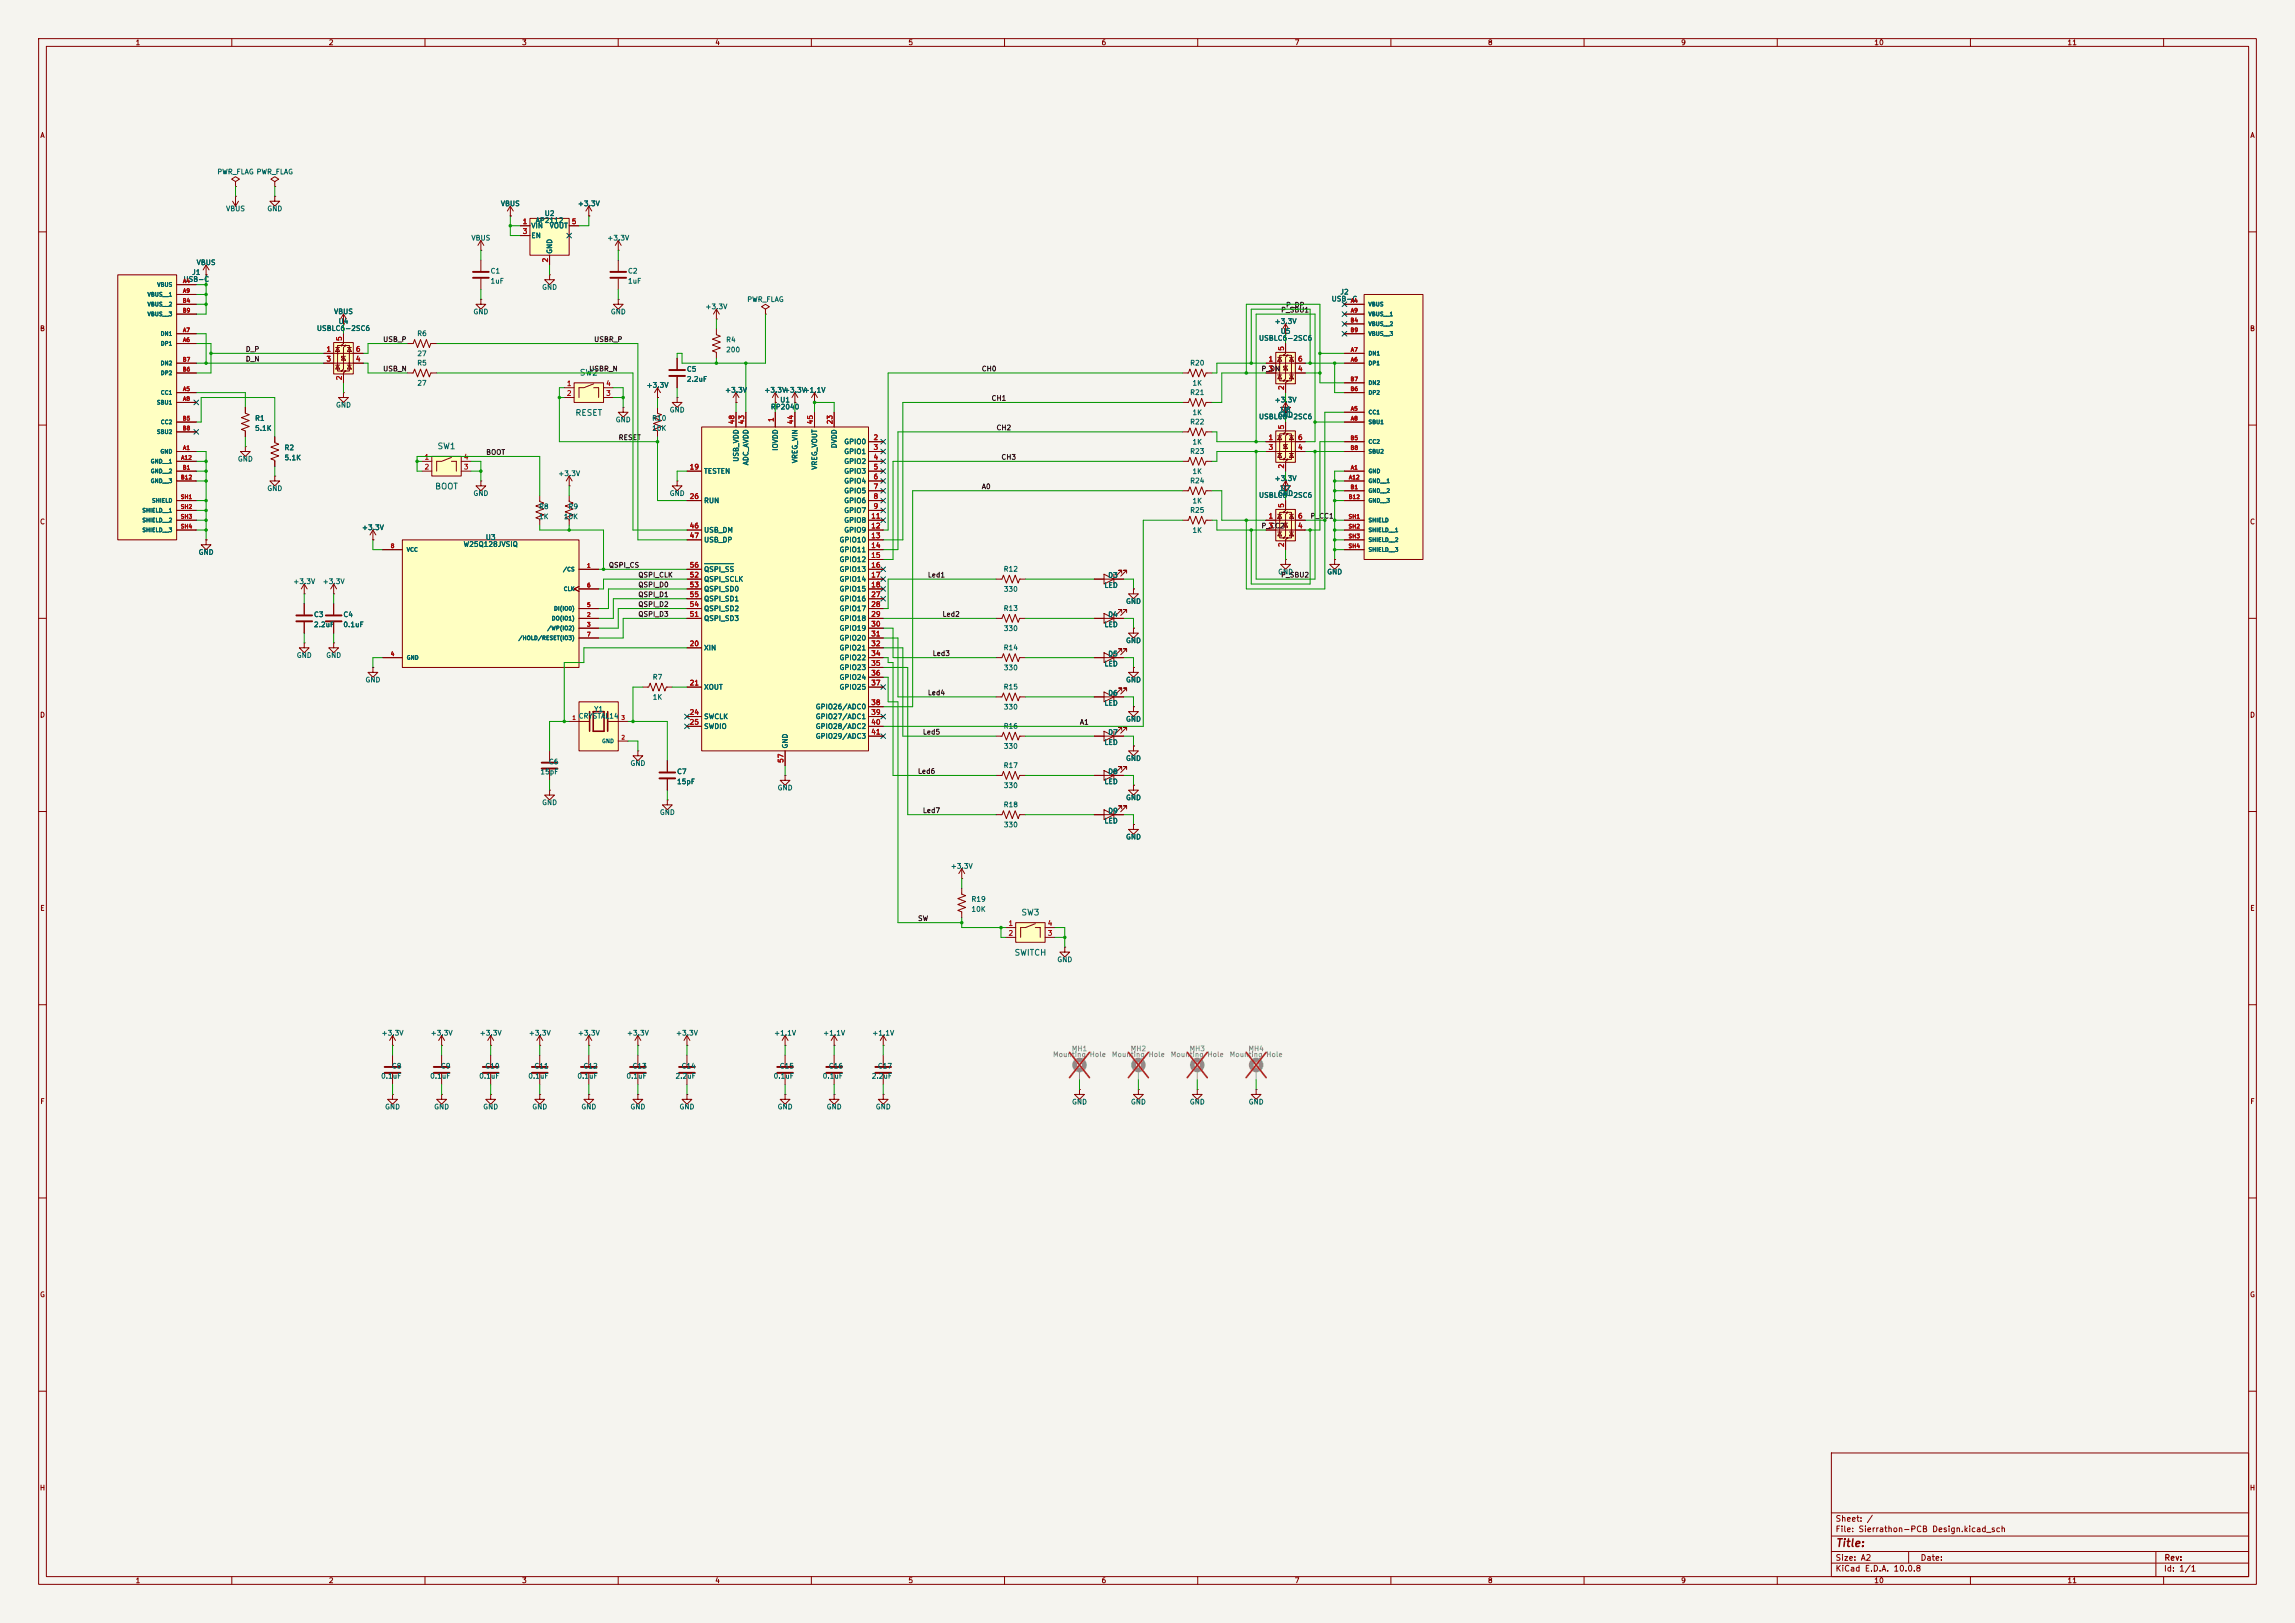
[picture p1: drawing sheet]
<svg xmlns="http://www.w3.org/2000/svg" width="594mm" height="420mm" viewBox="0 0 594 420" stroke-linecap="round" stroke-linejoin="round" font-family="sans-serif">
<defs><g id="words">
<text font-size="2" fill="#840000" x="475" y="400.8">Title:</text>
<g font-size="1.5" fill="#006464">
<text x="149.9" y="97.6">SW2</text>
<text x="148.8" y="108">RESET</text>
<text x="113.1" y="116.6">SW1</text>
<text x="112.5" y="127">BOOT</text>
<text x="264.2" y="237.3">SW3</text>
<text x="262.4" y="247.7">SWITCH</text>
</g>
<g font-size="1.5" fill="#840000">
<text x="475" y="394.1">Sheet: /</text>
<text x="475" y="396.8">File: Sierrathon-PCB Design.kicad_sch</text>
<text x="475" y="407">KiCad E.D.A. 10.0.8</text>
<text x="475" y="404.2">Size: A2</text>
<text x="497" y="404.2">Date:</text>
<text x="560" y="407">Id: 1/1</text>
<text x="560.1" y="404.2">Rev:</text>
</g>
<g font-size="1.3" fill="#840000">
<text x="35" y="12">1</text>
<text x="85" y="12">2</text>
<text x="135" y="12">3</text>
<text x="185" y="12">4</text>
<text x="235" y="12">5</text>
<text x="285" y="12">6</text>
<text x="335" y="12">7</text>
<text x="385" y="12">8</text>
<text x="435" y="12">9</text>
<text x="485" y="12">10</text>
<text x="535" y="12">11</text>
<text x="10.3" y="36">A</text>
<text x="582.3" y="36">A</text>
<text x="10.2" y="86">B</text>
<text x="582.2" y="86">B</text>
<text x="10.2" y="136">C</text>
<text x="582.2" y="136">C</text>
<text x="10.2" y="186">D</text>
<text x="582.2" y="186">D</text>
<text x="10.3" y="236">E</text>
<text x="582.3" y="236">E</text>
<text x="10.3" y="286">F</text>
<text x="582.3" y="286">F</text>
<text x="10.2" y="336">G</text>
<text x="582.2" y="336">G</text>
<text x="10.2" y="386">H</text>
<text x="582.2" y="386">H</text>
<text x="35" y="410">1</text>
<text x="85" y="410">2</text>
<text x="135" y="410">3</text>
<text x="185" y="410">4</text>
<text x="235" y="410">5</text>
<text x="285" y="410">6</text>
<text x="335" y="410">7</text>
<text x="385" y="410">8</text>
<text x="435" y="410">9</text>
<text x="485" y="410">10</text>
<text x="535" y="410">11</text>
</g>
<g font-size="1.3" fill="#006464">
<text x="56.1" y="45.4">PWR_FLAG PWR_FLAG</text>
<text x="129.5" y="53.6">VBUS</text>
<text x="149.4" y="53.6">+3.3V</text>
<text x="58.4" y="55">VBUS</text>
<text x="69.1" y="55">GND</text>
<text x="137.4" y="59.4">VIN</text>
<text x="138.5" y="58">AP2112</text>
<text x="140.8" y="56.2">U2</text>
<text x="142.1" y="59.4">VOUT</text>
<text x="121.9" y="62.5">VBUS</text>
<text x="137.4" y="61.9">EN</text>
<text x="143.2" y="65.8" transform="rotate(-90 143.2 65.8)">GND</text>
<text x="157.1" y="62.5">+3.3V</text>
<text x="49.6" y="71.4">J1</text>
<text x="50.8" y="68.9">VBUS</text>
<text x="126.8" y="71.1">C1</text>
<text x="162.4" y="71.1">C2</text>
<text x="47.3" y="73.2">USB-C</text>
<text x="126.8" y="73.7">1uF</text>
<text x="140.2" y="75.3">GND</text>
<text x="162.4" y="73.7">1uF</text>
<text x="346.8" y="76.5">J2</text>
<text x="86.3" y="81.6">VBUS</text>
<text x="122.4" y="81.6">GND</text>
<text x="158" y="81.6">GND</text>
<text x="182.5" y="80.3">+3.3V</text>
<text x="193.3" y="78.4">PWR_FLAG</text>
<text x="344.5" y="78.3">USB-C</text>
<text x="81.9" y="85.9">USBLC6-2SC6</text>
<text x="87.5" y="84.1">U4</text>
<text x="107.9" y="87.3">R6</text>
<text x="187.8" y="88.9">R4</text>
<text x="325.7" y="88.5">USBLC6-2SC6</text>
<text x="329.8" y="84.1">+3.3V</text>
<text x="331.3" y="86.7">U5</text>
<text x="107.9" y="94.9">R5</text>
<text x="107.9" y="92.5">27</text>
<text x="187.8" y="91.5">200</text>
<text x="307.9" y="94.9">R20</text>
<text x="107.9" y="100.1">27</text>
<text x="167.2" y="100.6">+3.3V</text>
<text x="177.6" y="96.5">C5</text>
<text x="177.6" y="99.1">2.2uF</text>
<text x="187.5" y="101.9">+3.3V</text>
<text x="197.7" y="101.9">+3.3V</text>
<text x="202.8" y="101.9">+3.3V</text>
<text x="207.9" y="101.9">+1.1V</text>
<text x="308.5" y="100.1">1K</text>
<text x="86.8" y="105.8">GND</text>
<text x="173.2" y="107">GND</text>
<text x="199.4" y="106.2">RP2040</text>
<text x="201.8" y="104.4">U1</text>
<text x="307.9" y="102.5">R21</text>
<text x="308.5" y="107.7">1K</text>
<text x="329.8" y="104.4">+3.3V</text>
<text x="331.3" y="107">U6</text>
<text x="65.9" y="109.2">R1</text>
<text x="65.9" y="111.8">5.1K</text>
<text x="159.2" y="109.6">GND</text>
<text x="168.7" y="109.2">R10</text>
<text x="168.7" y="111.8">10K</text>
<text x="307.9" y="110.1">R22</text>
<text x="325.7" y="108.8">USBLC6-2SC6</text>
<text x="330.7" y="108.3">GND</text>
<text x="61.4" y="119.7">GND</text>
<text x="73.5" y="116.8">R2</text>
<text x="73.5" y="119.4">5.1K</text>
<text x="191.5" y="119.6" transform="rotate(-90 191.5 119.6)">USB_VDD</text>
<text x="201.6" y="116.8" transform="rotate(-90 201.6 116.8)">IOVDD</text>
<text x="206.7" y="120" transform="rotate(-90 206.7 120)">VREG_VIN</text>
<text x="216.9" y="116.1" transform="rotate(-90 216.9 116.1)">DVDD</text>
<text x="218.4" y="115.3">GPIO0</text>
<text x="218.4" y="117.8">GPIO1</text>
<text x="307.9" y="117.7">R23</text>
<text x="308.5" y="115.3">1K</text>
<text x="144.4" y="123.5">+3.3V</text>
<text x="182.1" y="122.9">TESTEN</text>
<text x="194" y="120.5" transform="rotate(-90 194 120.5)">ADC_AVDD</text>
<text x="211.8" y="121.7" transform="rotate(-90 211.8 121.7)">VREG_VOUT</text>
<text x="218.4" y="120.3">GPIO2</text>
<text x="218.4" y="122.9">GPIO3</text>
<text x="218.4" y="125.4">GPIO4</text>
<text x="307.9" y="125.4">R24</text>
<text x="308.5" y="122.9">1K</text>
<text x="329.8" y="124.8">+3.3V</text>
<text x="69.1" y="127.4">GND</text>
<text x="122.4" y="128.6">GND</text>
<text x="173.2" y="128.6">GND</text>
<text x="182.1" y="130.5">RUN</text>
<text x="218.4" y="128">GPIO5</text>
<text x="218.4" y="130.5">GPIO6</text>
<text x="308.5" y="130.6">1K</text>
<text x="325.7" y="129.1">USBLC6-2SC6</text>
<text x="330.7" y="128.6">GND</text>
<text x="331.3" y="127.3">U7</text>
<text x="93.6" y="137.5">+3.3V</text>
<text x="139.4" y="132">R8</text>
<text x="139.4" y="134.6">1K</text>
<text x="145.8" y="134.6">10K</text>
<text x="147" y="132">R9</text>
<text x="218.4" y="133">GPIO7</text>
<text x="218.4" y="135.6">GPIO8</text>
<text x="307.9" y="133">R25</text>
<text x="51.3" y="143.9">GND</text>
<text x="119.9" y="141.8">W25Q128JVSIQ</text>
<text x="125.6" y="140">U3</text>
<text x="182.1" y="138.1">USB_DM</text>
<text x="182.1" y="140.7">USB_DP</text>
<text x="217.2" y="140.7">GPIO10</text>
<text x="217.2" y="143.2">GPIO11</text>
<text x="218.4" y="138.1">GPIO9</text>
<text x="308.5" y="138.2">1K</text>
<text x="182.1" y="148.3">QSPI_SS</text>
<text x="217.2" y="145.7">GPIO12</text>
<text x="217.2" y="148.3">GPIO13</text>
<text x="259.6" y="148.2">R12</text>
<text x="286.7" y="149.8">D3</text>
<text x="330.7" y="148.9">GND</text>
<text x="343.4" y="148.9">GND</text>
<text x="75.8" y="151.4">+3.3V</text>
<text x="83.4" y="151.4">+3.3V</text>
<text x="182.1" y="150.8">QSPI_SCLK</text>
<text x="182.1" y="153.4">QSPI_SD0</text>
<text x="182.1" y="155.9">QSPI_SD1</text>
<text x="217.2" y="150.8">GPIO14</text>
<text x="217.2" y="153.4">GPIO15</text>
<text x="217.2" y="155.9">GPIO16</text>
<text x="259.7" y="153.4">330</text>
<text x="285.7" y="152.4">LED</text>
<text x="81.1" y="160">C3</text>
<text x="88.7" y="160">C4</text>
<text x="182.1" y="161">QSPI_SD3</text>
<text x="182.1" y="158.4">QSPI_SD2</text>
<text x="217.2" y="158.4">GPIO17</text>
<text x="217.2" y="161">GPIO18</text>
<text x="259.6" y="158.4">R13</text>
<text x="286.7" y="160">D4</text>
<text x="291.3" y="156.6">GND</text>
<text x="81.1" y="162.6">2.2uF</text>
<text x="88.7" y="162.6">0.1uF</text>
<text x="217.2" y="163.5">GPIO19</text>
<text x="217.2" y="166.1">GPIO20</text>
<text x="259.7" y="163.6">330</text>
<text x="285.7" y="162.6">LED</text>
<text x="291.3" y="166.7">GND</text>
<text x="76.7" y="170.5">GND</text>
<text x="84.3" y="170.5">GND</text>
<text x="182.1" y="168.6">XIN</text>
<text x="217.2" y="168.6">GPIO21</text>
<text x="217.2" y="171.1">GPIO22</text>
<text x="217.2" y="173.7">GPIO23</text>
<text x="259.6" y="168.5">R14</text>
<text x="259.7" y="173.7">330</text>
<text x="285.7" y="172.7">LED</text>
<text x="286.7" y="170.1">D5</text>
<text x="94.5" y="176.9">GND</text>
<text x="168.8" y="176.2">R7</text>
<text x="182.1" y="178.8">XOUT</text>
<text x="217.2" y="176.2">GPIO24</text>
<text x="217.2" y="178.8">GPIO25</text>
<text x="259.6" y="178.7">R15</text>
<text x="291.3" y="176.9">GND</text>
<text x="153.7" y="184.5">Y1</text>
<text x="168.8" y="181.4">1K</text>
<text x="211" y="183.8">GPIO26/ADC0</text>
<text x="259.7" y="183.9">330</text>
<text x="285.7" y="182.9">LED</text>
<text x="286.7" y="180.3">D6</text>
<text x="149.6" y="186.3">CRYSTAL14</text>
<text x="182.1" y="186.4">SWCLK</text>
<text x="182.1" y="188.9">SWDIO</text>
<text x="211" y="186.4">GPIO27/ADC1</text>
<text x="211" y="188.9">GPIO28/ADC2</text>
<text x="211" y="191.5">GPIO29/ADC3</text>
<text x="259.6" y="188.9">R16</text>
<text x="286.7" y="190.5">D7</text>
<text x="291.3" y="187">GND</text>
<text x="204.2" y="193.8" transform="rotate(-90 204.2 193.8)">GND</text>
<text x="259.7" y="194.1">330</text>
<text x="285.7" y="193.1">LED</text>
<text x="291.3" y="197.2">GND</text>
<text x="139.7" y="200.7">15pF</text>
<text x="141.9" y="198.1">C6</text>
<text x="163" y="198.5">GND</text>
<text x="175.1" y="200.6">C7</text>
<text x="175.1" y="203.2">15pF</text>
<text x="259.6" y="199">R17</text>
<text x="285.7" y="203.2">LED</text>
<text x="286.7" y="200.6">D8</text>
<text x="140.2" y="208.6">GND</text>
<text x="201.1" y="204.8">GND</text>
<text x="259.6" y="209.2">R18</text>
<text x="259.7" y="204.2">330</text>
<text x="291.3" y="207.4">GND</text>
<text x="170.7" y="211.2">GND</text>
<text x="259.7" y="214.4">330</text>
<text x="285.7" y="213.4">LED</text>
<text x="286.7" y="210.8">D9</text>
<text x="291.3" y="217.5">GND</text>
<text x="246" y="225.1">+3.3V</text>
<text x="251.3" y="233.6">R19</text>
<text x="251.3" y="236.2">10K</text>
<text x="273.5" y="249.3">GND</text>
<text x="98.6" y="268.3">+3.3V</text>
<text x="111.3" y="268.3">+3.3V</text>
<text x="124" y="268.3">+3.3V</text>
<text x="136.7" y="268.3">+3.3V</text>
<text x="149.4" y="268.3">+3.3V</text>
<text x="162.1" y="268.3">+3.3V</text>
<text x="174.8" y="268.3">+3.3V</text>
<text x="200.2" y="268.3">+1.1V</text>
<text x="212.9" y="268.3">+1.1V</text>
<text x="225.6" y="268.3">+1.1V</text>
<text x="98.5" y="279.4">0.1uF</text>
<text x="101.3" y="276.8">C8</text>
<text x="111.2" y="279.4">0.1uF</text>
<text x="114" y="276.8">C9</text>
<text x="123.9" y="279.4">0.1uF</text>
<text x="125.5" y="276.8">C10</text>
<text x="136.6" y="279.4">0.1uF</text>
<text x="138.2" y="276.8">C11</text>
<text x="149.3" y="279.4">0.1uF</text>
<text x="150.9" y="276.8">C12</text>
<text x="162" y="279.4">0.1uF</text>
<text x="163.6" y="276.8">C13</text>
<text x="174.7" y="279.4">2.2uF</text>
<text x="176.3" y="276.8">C14</text>
<text x="200.1" y="279.4">0.1uF</text>
<text x="201.7" y="276.8">C15</text>
<text x="212.8" y="279.4">0.1uF</text>
<text x="214.4" y="276.8">C16</text>
<text x="225.5" y="279.4">2.2uF</text>
<text x="227.1" y="276.8">C17</text>
<text x="99.5" y="287.4">GND</text>
<text x="112.2" y="287.4">GND</text>
<text x="124.9" y="287.4">GND</text>
<text x="137.6" y="287.4">GND</text>
<text x="150.3" y="287.4">GND</text>
<text x="163" y="287.4">GND</text>
<text x="175.7" y="287.4">GND</text>
<text x="201.1" y="287.4">GND</text>
<text x="213.8" y="287.4">GND</text>
<text x="226.5" y="287.4">GND</text>
<text x="277.3" y="286.1">GND</text>
<text x="292.6" y="286.1">GND</text>
<text x="307.8" y="286.1">GND</text>
<text x="323.1" y="286.1">GND</text>
</g>
<g font-size="1.3" fill="#a90000">
<text x="135.2" y="58.3">1</text>
<text x="147.9" y="58.3">5</text>
<text x="135.2" y="60.8">3</text>
<text x="142.1" y="68" transform="rotate(-90 142.1 68)">2</text>
<text x="88.8" y="88.4" transform="rotate(-90 88.8 88.4)">5</text>
<text x="84.4" y="91.3">1</text>
<text x="84.4" y="93.8">3</text>
<text x="92" y="93.8">4</text>
<text x="92" y="91.3">6</text>
<text x="328.2" y="93.8">1</text>
<text x="332.6" y="90.9" transform="rotate(-90 332.6 90.9)">5</text>
<text x="335.8" y="93.8">6</text>
<text x="88.8" y="98.5" transform="rotate(-90 88.8 98.5)">2</text>
<text x="146.6" y="100.2">1</text>
<text x="156.7" y="100.2">4</text>
<text x="328.2" y="96.4">3</text>
<text x="332.6" y="101.1" transform="rotate(-90 332.6 101.1)">2</text>
<text x="335.8" y="96.4">4</text>
<text x="146.6" y="102.7">2</text>
<text x="156.7" y="102.7">3</text>
<text x="190.4" y="109.9" transform="rotate(-90 190.4 109.9)">48</text>
<text x="192.9" y="109.9" transform="rotate(-90 192.9 109.9)">43</text>
<text x="200.5" y="109.3" transform="rotate(-90 200.5 109.3)">1</text>
<text x="205.6" y="109.9" transform="rotate(-90 205.6 109.9)">44</text>
<text x="210.7" y="109.9" transform="rotate(-90 210.7 109.9)">45</text>
<text x="215.8" y="109.9" transform="rotate(-90 215.8 109.9)">23</text>
<text x="332.6" y="111.2" transform="rotate(-90 332.6 111.2)">5</text>
<text x="109.8" y="119.2">1</text>
<text x="119.9" y="119.2">4</text>
<text x="226" y="114.2">2</text>
<text x="226" y="116.7">3</text>
<text x="226" y="119.2">4</text>
<text x="328.2" y="114.2">1</text>
<text x="328.2" y="116.7">3</text>
<text x="335.8" y="116.7">4</text>
<text x="335.8" y="114.2">6</text>
<text x="109.8" y="121.8">2</text>
<text x="119.9" y="121.8">3</text>
<text x="178.4" y="121.8">19</text>
<text x="226" y="121.8">5</text>
<text x="226" y="124.3">6</text>
<text x="332.6" y="121.4" transform="rotate(-90 332.6 121.4)">2</text>
<text x="178.4" y="129.4">26</text>
<text x="226" y="126.9">7</text>
<text x="226" y="129.4">8</text>
<text x="226" y="131.9">9</text>
<text x="332.6" y="131.5" transform="rotate(-90 332.6 131.5)">5</text>
<text x="178.4" y="137">46</text>
<text x="225.4" y="134.5">11</text>
<text x="225.4" y="137">12</text>
<text x="328.2" y="134.5">1</text>
<text x="328.2" y="137">3</text>
<text x="335.8" y="137">4</text>
<text x="335.8" y="134.5">6</text>
<text x="178.4" y="139.6">47</text>
<text x="225.4" y="139.6">13</text>
<text x="225.4" y="142.1">14</text>
<text x="332.6" y="141.7" transform="rotate(-90 332.6 141.7)">2</text>
<text x="178.4" y="149.7">52</text>
<text x="178.4" y="147.2">56</text>
<text x="225.4" y="144.6">15</text>
<text x="225.4" y="147.2">16</text>
<text x="225.4" y="149.7">17</text>
<text x="178.4" y="152.3">53</text>
<text x="178.4" y="154.8">55</text>
<text x="225.4" y="152.3">18</text>
<text x="225.4" y="154.8">27</text>
<text x="178.4" y="159.9">51</text>
<text x="178.4" y="157.3">54</text>
<text x="225.4" y="157.3">28</text>
<text x="225.4" y="159.9">29</text>
<text x="178.4" y="167.5">20</text>
<text x="225.4" y="162.4">30</text>
<text x="225.4" y="165">31</text>
<text x="225.4" y="167.5">32</text>
<text x="225.4" y="170">34</text>
<text x="225.4" y="172.6">35</text>
<text x="178.4" y="177.7">21</text>
<text x="225.4" y="175.1">36</text>
<text x="225.4" y="177.7">37</text>
<text x="178.4" y="185.3">24</text>
<text x="225.4" y="182.7">38</text>
<text x="225.4" y="185.3">39</text>
<text x="178.4" y="187.8">25</text>
<text x="225.4" y="187.8">40</text>
<text x="225.4" y="190.4">41</text>
<text x="203.1" y="197.6" transform="rotate(-90 203.1 197.6)">57</text>
<text x="260.9" y="239.9">1</text>
<text x="271" y="239.9">4</text>
<text x="260.9" y="242.4">2</text>
<text x="271" y="242.4">3</text>
</g>
<g font-size="1.3" fill="#0f0f0f">
<text x="331.4" y="81.2">P_SBU1</text>
<text x="332.7" y="79.9">P_DP</text>
<text x="99" y="88.8">USB_P</text>
<text x="153.6" y="88.8">USBR_P</text>
<text x="63.5" y="91.3">D_P</text>
<text x="63.5" y="93.9">D_N</text>
<text x="99" y="96.4">USB_N</text>
<text x="152.4" y="96.4">USBR_N</text>
<text x="254" y="96.4">CH0</text>
<text x="326.4" y="96.4">P_DN</text>
<text x="256.5" y="104">CH1</text>
<text x="257.8" y="111.6">CH2</text>
<text x="125.7" y="118">BOOT</text>
<text x="160" y="114.2">RESET</text>
<text x="259.1" y="119.3">CH3</text>
<text x="254" y="126.9">A0</text>
<text x="326.4" y="137">P_CC2</text>
<text x="339.1" y="134.5">P_CC1</text>
<text x="157.5" y="147.2">QSPI_CS</text>
<text x="165.1" y="149.7">QSPI_CLK</text>
<text x="240" y="149.7">Led1</text>
<text x="331.4" y="149.7">P_SBU2</text>
<text x="165.1" y="154.8">QSPI_D1</text>
<text x="165.1" y="152.3">QSPI_D0</text>
<text x="165.1" y="157.4">QSPI_D2</text>
<text x="165.1" y="159.9">QSPI_D3</text>
<text x="243.8" y="159.9">Led2</text>
<text x="241.3" y="170.1">Led3</text>
<text x="240" y="180.2">Led4</text>
<text x="238.7" y="190.4">Led5</text>
<text x="279.4" y="187.8">A1</text>
<text x="237.5" y="200.5">Led6</text>
<text x="238.7" y="210.7">Led7</text>
<text x="237.5" y="238.6">SW</text>
</g>
<g font-size="1.3" fill="#939391">
<text x="272.4" y="273.8">Mounting Hole</text>
<text x="277.3" y="272.3">MH1</text>
<text x="287.6" y="273.8">Mounting Hole</text>
<text x="292.5" y="272.3">MH2</text>
<text x="302.9" y="273.8">Mounting Hole</text>
<text x="307.8" y="272.3">MH3</text>
<text x="318.1" y="273.8">Mounting Hole</text>
<text x="323" y="272.3">MH4</text>
</g>
<g font-size="1" fill="#006464">
<text x="38.1" y="77">VBUS__1</text>
<text x="40.6" y="74.4">VBUS</text>
<text x="38.1" y="79.5">VBUS__2</text>
<text x="38.1" y="82">VBUS__3</text>
<text x="354.1" y="79.5">VBUS</text>
<text x="354.1" y="82">VBUS__1</text>
<text x="41.5" y="87.1">DN1</text>
<text x="41.5" y="89.7">DP1</text>
<text x="354.1" y="84.6">VBUS__2</text>
<text x="354.1" y="87.1">VBUS__3</text>
<text x="41.5" y="94.7">DN2</text>
<text x="354.1" y="94.7">DP1</text>
<text x="354.1" y="92.2">DN1</text>
<text x="41.5" y="97.3">DP2</text>
<text x="354.1" y="99.8">DN2</text>
<text x="40.5" y="104.9">SBU1</text>
<text x="41.5" y="102.4">CC1</text>
<text x="354.1" y="107.4">CC1</text>
<text x="354.1" y="102.4">DP2</text>
<text x="40.5" y="112.5">SBU2</text>
<text x="41.5" y="110">CC2</text>
<text x="354.1" y="110">SBU1</text>
<text x="41.4" y="117.6">GND</text>
<text x="354.1" y="115.1">CC2</text>
<text x="354.1" y="117.6">SBU2</text>
<text x="38.9" y="120.1">GND__1</text>
<text x="38.9" y="122.7">GND__2</text>
<text x="38.9" y="125.2">GND__3</text>
<text x="354.1" y="122.7">GND</text>
<text x="354.1" y="125.2">GND__1</text>
<text x="39.2" y="130.3">SHIELD</text>
<text x="354.1" y="127.8">GND__2</text>
<text x="354.1" y="130.3">GND__3</text>
<text x="36.7" y="132.8">SHIELD__1</text>
<text x="36.7" y="135.4">SHIELD__2</text>
<text x="36.7" y="137.9">SHIELD__3</text>
<text x="354.1" y="135.4">SHIELD</text>
<text x="354.1" y="137.9">SHIELD__1</text>
<text x="105.2" y="143">VCC</text>
<text x="354.1" y="140.5">SHIELD__2</text>
<text x="354.1" y="143">SHIELD__3</text>
<text x="145.6" y="148.1">/CS</text>
<text x="145.8" y="153.2">CLK</text>
<text x="142.7" y="160.8">DO(IO1)</text>
<text x="143.3" y="158.2">DI(IO0)</text>
<text x="134.1" y="165.9">/HOLD/RESET(IO3)</text>
<text x="141.5" y="163.3">/WP(IO2)</text>
<text x="105.2" y="170.9">GND</text>
<text x="155.7" y="192.5">GND</text>
</g>
<g font-size="1" fill="#a90000">
<text x="47.2" y="73.5">A4</text>
<text x="47.2" y="76">A9</text>
<text x="47.2" y="78.6">B4</text>
<text x="47.2" y="81.1">B9</text>
<text x="349.4" y="83.6">B4</text>
<text x="349.5" y="78.6">A4</text>
<text x="349.5" y="81.1">A9</text>
<text x="47.2" y="88.7">A6</text>
<text x="47.2" y="86.2">A7</text>
<text x="349.4" y="86.2">B9</text>
<text x="47.2" y="93.8">B7</text>
<text x="349.5" y="93.8">A6</text>
<text x="349.5" y="91.3">A7</text>
<text x="47.2" y="96.3">B6</text>
<text x="47.2" y="101.4">A5</text>
<text x="349.4" y="101.4">B6</text>
<text x="349.4" y="98.9">B7</text>
<text x="47.2" y="104">A8</text>
<text x="349.5" y="106.5">A5</text>
<text x="47.2" y="109">B5</text>
<text x="47.2" y="111.6">B8</text>
<text x="349.5" y="109">A8</text>
<text x="46.8" y="119.2">A12</text>
<text x="47.2" y="116.7">A1</text>
<text x="349.4" y="114.1">B5</text>
<text x="349.4" y="116.7">B8</text>
<text x="46.7" y="124.3">B12</text>
<text x="47.2" y="121.7">B1</text>
<text x="349" y="124.3">A12</text>
<text x="349.5" y="121.7">A1</text>
<text x="46.7" y="129.4">SH1</text>
<text x="46.7" y="131.9">SH2</text>
<text x="348.9" y="129.4">B12</text>
<text x="349.4" y="126.8">B1</text>
<text x="46.7" y="134.4">SH3</text>
<text x="46.7" y="137">SH4</text>
<text x="348.9" y="134.4">SH1</text>
<text x="348.9" y="137">SH2</text>
<text x="101" y="142.1">8</text>
<text x="348.9" y="139.5">SH3</text>
<text x="348.9" y="142.1">SH4</text>
<text x="151.8" y="147.1">1</text>
<text x="151.8" y="152.2">6</text>
<text x="151.8" y="159.8">2</text>
<text x="151.8" y="157.3">5</text>
<text x="151.8" y="162.4">3</text>
<text x="151.8" y="164.9">7</text>
<text x="101" y="170">4</text>
<text x="148" y="186.5">1</text>
<text x="160.7" y="191.6">2</text>
<text x="160.7" y="186.5">3</text>
</g>
</g></defs>
<path d="M0 0h594v420h-594z" fill="#f5f4ef" stroke="#f5f4ef" stroke-width=".26"/>
<g fill="none" stroke="#840000" stroke-width=".26">
<path d="M10 10h574v400h-574zM12 12h570v396h-570zM60 10v2M110 10v2M160 10v2M210 10v2M260 10v2M310 10v2M360 10v2M410 10v2M460 10v2M510 10v2"/>
<path d="M560 10v2M10 60h2M582 60h2M10 110h2M582 110h2M10 160h2M582 160h2M10 210h2M582 210h2M10 260h2M582 260h2M10 310h2"/>
<path d="M582 310h2M10 360h2M474 376h108v32h-108zM582 360h2M474 397.5h108M474 391.5h108M60 408v2M110 408v2M160 408v2M210 408v2M260 408v2M310 408v2"/>
<path d="M360 408v2M410 408v2M460 408v2M474 404.5h108M474 401.5h108M494 401.5v3M510 408v2M558 401.5v6.5M560 408v2"/>
</g>
<path d="M111.8 118.1h7.6v5.1h-7.6z" fill="#ffffc2"/>
<g fill="none" stroke="#840000" stroke-width=".26">
<path d="M63.5 115.6v1.2h1.3l-1.3 1.3-1.3-1.3h1.3M63.5 115.6h.1M109.2 119.4h2.6M111.8 118.1h7.6v5.1h-7.6zM116.8 118.4l-2.5 1h-1.3v2.5M116.8 119.4h1.3v2.5M119.4 119.4h2.5M306.1 104.1h1.5l.4-1 .7 2.1 .8-2.1 .8 2.1 .7-2.1 .8 2.1 .4-1.1h1.5M71.1 123.2v1.3h1.3l-1.3 1.2-1.3-1.2h1.3M71.1 123.2h.1M96.5 139.7h.1M96.5 137.2l-.7 1.2"/>
<path d="M96.5 137.2l.8 1.2M96.5 137.2v2.5M109.2 121.9h2.6M119.4 121.9h2.5M257.8 149.9h1.5l.4-1.1 .8 2.1 .7-2.1 .8 2.1 .8-2.1 .7 2.1 .4-1h1.5M325.1 281.9v1.3h1.3l-1.3 1.3-1.3-1.3h1.3M325.1 281.9h.1"/>
</g>
<path d="M104.1 139.7h45.8v33h-45.8z" fill="#ffffc2"/>
<g fill="none" stroke="#840000" stroke-width=".26">
<path d="M104.1 139.7h45.8v33h-45.8zM147.3 125.7h.1M147.3 123.2l-.7 1.3M147.3 123.2l.8 1.3M147.3 123.2v2.5M99.1 142.2h5M149.9 151.8l-1.3 .6 1.3 .6M149.9 147.3h5M149.9 157.5h5M149.9 152.4h5M99.1 170.2h5M149.9 160h5"/>
<path d="M149.9 162.6h5M149.9 165.1h5"/>
</g>
<path d="M262.9 238.8h7.6v5h-7.6z" fill="#ffffc2"/>
<g fill="none" stroke="#840000" stroke-width=".26">
<path d="M124.5 77.5v1.2h1.2l-1.2 1.3-1.3-1.3h1.3M124.5 77.5h.1M88.9 83.8h.1M88.9 81.3l-.8 1.3M88.9 81.3l.8 1.3M88.9 81.3v2.5M175.3 92.7v2.8M175.3 97.5v2.8M185.4 85.1v1.5l1 .4-2 .8 2 .7-2 .8 2 .7-2 .8 1 .4v1.5M185.4 82.6h.1M185.4 80v2.6M185.4 80l-.7 1.3"/>
<path d="M185.4 80l.8 1.3M198.1 80l1-.6-1-.7-1 .7 1 .6v1.3M198.1 81.3h.1M88.9 101.6v1.3h1.3l-1.3 1.2-1.3-1.2h1.3M88.9 101.6h.1M170.2 102.9h.1M170.2 100.3l-.8 1.3M170.2 100.3l.7 1.3M170.2 100.3v2.6M124.5 124.5v1.2h1.2l-1.2 1.3-1.3-1.3h1.3M124.5 124.5h.1M139.7 128.3v1.5l1 .4-2 .7 2 .8-2 .8 2 .7-2 .8 1 .4v1.5"/>
<path d="M262.9 238.8h7.6v5h-7.6zM268 239l-2.6 1h-1.2v2.6M260.3 240h2.6M260.3 242.6h2.6M268 240h1.2v2.6M270.5 240h2.5M270.5 242.6h2.5"/>
</g>
<path d="M173.2 95.8h4.1M173.2 97.3h4.1" fill="none" stroke="#840000" stroke-width=".51"/>
<path d="M148.6 99.1h7.6v5h-7.6z" fill="#ffffc2"/>
<g fill="none" stroke="#840000" stroke-width=".26">
<path d="M160 77.5v1.2h1.3l-1.3 1.3-1.3-1.3h1.3M160 77.5h.1M148.6 99.1h7.6v5h-7.6zM153.7 99.3l-2.6 1h-1.2v2.6M63.5 105.4v1.5l1 .4-2 .8 2 .7-2 .8 2 .8-2 .7 1 .4v1.5M146 100.3h2.6M146 102.9h2.6M153.7 100.3h1.2v2.6M156.2 100.3h2.5M156.2 102.9h2.5M161.3 105.4v1.3h1.3l-1.3 1.3-1.3-1.3h1.3M161.3 105.4h.1"/>
<path d="M170.2 105.4v1.5l1 .4-2 .8 2 .7-2 .8 2 .8-2 .7 1 .4v1.5M175.3 102.9v1.2h1.2l-1.2 1.3-1.3-1.3h1.3M175.3 102.9h.1M190.5 104.1h.1M190.5 101.6l-.8 1.3M190.5 101.6l.8 1.3M190.5 101.6v2.5"/>
</g>
<path d="M181.6 110.5h43.2v83.8h-43.2z" fill="#ffffc2"/>
<g fill="none" stroke="#840000" stroke-width=".26">
<path d="M181.6 110.5h43.2v83.8h-43.2zM190.5 106.7v3.8M193 106.7v3.8M200.7 104.1h.1M200.7 101.6v2.5M200.7 106.7v3.8M200.7 101.6l-.8 1.3M200.7 101.6l.7 1.3M205.7 104.1h.1M205.7 101.6v2.5M205.7 106.7v3.8M205.7 101.6l-.7 1.3"/>
<path d="M205.7 101.6l.8 1.3M210.8 104.1h.1M210.8 101.6v2.5M210.8 106.7v3.8M210.8 101.6l-.7 1.3M210.8 101.6l.8 1.3M215.9 106.7v3.8M224.8 114.3h3.8M224.8 116.8h3.8M224.8 119.4h3.8M177.8 121.9h3.8M177.8 129.5h3.8"/>
<path d="M177.8 137.2h3.8M177.8 139.7h3.8M224.8 121.9h3.8M224.8 124.5h3.8M224.8 127h3.8M224.8 129.5h3.8M224.8 132.1h3.8M224.8 134.6h3.8M224.8 137.2h3.8M224.8 139.7h3.8M177.8 147.3h3.8M177.8 149.9h3.8"/>
<path d="M177.8 152.4h3.8M177.8 154.9h3.8M177.8 157.5h3.8M224.8 142.2h3.8M224.8 144.8h3.8M224.8 147.3h3.8M224.8 149.9h3.8M224.8 152.4h3.8M224.8 154.9h3.8M224.8 157.5h3.8M177.8 167.6h3.8M177.8 177.8h3.8"/>
<path d="M177.8 160h3.8M224.8 167.6h3.8M224.8 177.8h3.8M224.8 160h3.8M224.8 162.6h3.8M224.8 165.1h3.8M224.8 170.2h3.8M224.8 172.7h3.8M224.8 175.3h3.8M177.8 185.4h3.8M177.8 188h3.8M203.2 194.3v3.8"/>
<path d="M224.8 185.4h3.8M224.8 188h3.8M224.8 182.9h3.8M224.8 190.5h3.8"/>
</g>
<path d="M182.3 145.9h7.6" fill="none" stroke="#006464" stroke-width=".26"/>
<path d="M30.5 71.1h15.2v68.6h-15.2z" fill="#ffffc2"/>
<g fill="none" stroke="#840000" stroke-width=".26">
<path d="M30.5 71.1h15.2v68.6h-15.2zM45.7 73.7h5.1M45.7 76.2h5.1M45.7 78.7h5.1M45.7 88.9h5.1M45.7 86.4h5.1M45.7 96.5h5.1M45.7 94h5.1M45.7 81.3h5.1M45.7 116.8h5.1M45.7 101.6h5.1M45.7 104.1h5.1"/>
<path d="M45.7 119.4h5.1M45.7 109.2h5.1M45.7 111.8h5.1M45.7 121.9h5.1M45.7 124.5h5.1M45.7 129.5h5.1M45.7 132.1h5.1M45.7 134.6h5.1M45.7 137.2h5.1M166.4 177.8h1.5l.4-1 .7 2 .8-2 .8 2 .7-2 .8 2 .4-1h1.5M165.1 194.3v1.3h1.3l-1.3 1.3-1.3-1.3h1.3M165.1 194.3h.1"/>
<path d="M172.7 196.9v2.7M172.7 201.7v2.8M203.2 200.7v1.2h1.3l-1.3 1.3-1.3-1.3h1.3M203.2 200.7h.1"/>
</g>
<path d="M170.7 199.9h4.1M170.7 201.4h4.1" fill="none" stroke="#840000" stroke-width=".51"/>
<path d="M149.9 181.6h10.1v12.7h-10.1z" fill="#ffffc2"/>
<g fill="none" stroke="#840000" stroke-width=".26">
<path d="M60.2 52.1l.8 1.2M61 47l1-.6-1-.7-1.1 .7 1.1 .6v1.3M61 48.3h.1M61 50.8h.1M61 50.8v2.5M61.7 52.1l-.7 1.2M71.1 47l1-.6-1-.7-1 .7 1 .6v1.3M71.1 48.3h.1M71.1 50.8v1.3h1.3l-1.3 1.2-1.3-1.2h1.3M71.1 50.8h.1M285.7 179.1l2.6 1.2-2.6 1.3zM288.3 179.1v2.5"/>
<path d="M290.3 178.8v-.7h-.7h.7l-1.5 1.5M291.6 178.8v-.7h-.8h.8l-1.5 1.5M142.2 194.3v2.8M142.2 199.1v2.8M147.3 186.7h5.1M149.9 181.6h10.1v12.7h-10.1zM157.5 186.7h5.1M160 191.8h2.6M257.8 180.3h1.5l.4-1 .8 2.1 .7-2.1 .8 2.1 .8-2.1 .7 2.1 .4-1.1h1.5M257.8 190.5h1.5l.4-1 .8 2 .7-2 .8 2 .8-2 .7 2 .4-1h1.5M283.2 180.3h7.6M283.2 190.5h7.6"/>
<path d="M285.7 189.2l2.6 1.3-2.6 1.3zM288.3 189.2v2.6M290.3 189v-.8h-.7h.7l-1.5 1.5M291.6 189v-.8h-.8h.8l-1.5 1.5M293.4 182.9v1.3h1.2l-1.2 1.2-1.3-1.2h1.3M293.4 182.9h.1"/>
</g>
<path d="M152.6 184.2v5M153.5 184.2h2.8v5h-2.8zM157.3 184.2v5" fill="none" stroke="#840000" stroke-width=".41"/>
<path d="M140.2 198.9h4.1M140.2 197.4h4.1" fill="none" stroke="#840000" stroke-width=".51"/>
<path d="M86.4 88.6h5v8.2h-5z" fill="#ffffc2"/>
<g fill="#840000">
<circle cx="87.4" cy="91.4" r=".25"/>
<circle cx="88.4" cy="89.4" r=".25"/>
<circle cx="88.4" cy="96" r=".25"/>
<circle cx="89.4" cy="89.4" r=".25"/>
<circle cx="89.4" cy="96" r=".25"/>
<circle cx="90.4" cy="94" r=".25"/>
</g>
<g fill="none" stroke="#840000" stroke-width=".26">
<path d="M83.8 91.4h10.2M83.8 94h10.2M86.4 88.6h5v8.2h-5zM86.9 94.5h1M86.9 89.9h1M87.4 89.9l.5 1h-1zM87.4 94.5l.5 1h-1zM88.4 89.4h-1v6.6h1M88.9 86.4v2.5l-.5 .5h1l-.5 .5v5.6l-.5 .5h1l-.5 .5v2.6M88.9 92.2l.5 1h-1zM89.4 92.2h-1v.4M89.4 89.4h1v6.6h-1"/>
<path d="M89.9 94.5h1M89.9 89.9h1M90.4 89.9l.5 1h-1zM90.4 94.5l.5 1h-1zM105.4 96.5h1.5l.4-1 .8 2 .7-2 .8 2 .8-2 .7 2 .4-1h1.5M105.4 88.9h1.5l.4-1 .8 2 .7-2 .8 2 .8-2 .7 2 .4-1h1.5M306.1 96.5h1.5l.4-1 .7 2 .8-2 .8 2 .7-2 .8 2 .4-1h1.5M71.1 113v1.6l1 .3-2 .8 2 .8-2 .7 2 .8-2 .7 1 .4v1.6M306.1 111.8h1.5l.4-1.1 .7 2.1 .8-2.1 .8 2.1 .7-2.1 .8 2.1 .4-1h1.5M53.3 139.7v1.3h1.3l-1.3 1.2-1.2-1.2h1.2M53.3 139.7h.1M147.3 128.3v1.5l1 .4-2 .7 2 .8-2 .8 2 .7-2 .8 1 .4v1.5"/>
<path d="M175.3 124.5v1.2h1.2l-1.2 1.3-1.3-1.3h1.3M175.3 124.5h.1M78.7 153.7h.1M78.7 151.1l-.7 1.3M78.7 151.1l.8 1.3M78.7 151.1v2.6M78.7 156.2v2.8M86.4 153.7h.1M86.4 151.1l-.8 1.3M86.4 151.1l.7 1.3M86.4 151.1v2.6M86.4 156.2v2.8"/>
<path d="M283.2 149.9h7.6M285.7 158.8l2.6 1.2-2.6 1.3zM285.7 148.6l2.6 1.3-2.6 1.2zM288.3 148.6v2.5M288.3 158.8v2.5M290.3 158.5v-.8h-.7h.7l-1.5 1.6M290.3 148.3v-.7h-.7h.7l-1.5 1.5M291.6 158.5v-.8h-.8h.8l-1.5 1.6M291.6 148.3v-.7h-.8h.8l-1.5 1.5M293.4 152.4v1.3h1.2l-1.2 1.2-1.3-1.2h1.3M293.4 152.4h.1M78.7 166.4v1.2h1.3l-1.3 1.3-1.2-1.3h1.2"/>
<path d="M78.7 166.4h.1M78.7 161v2.8M86.4 166.4v1.2h1.2l-1.2 1.3-1.3-1.3h1.3M86.4 166.4h.1M86.4 161v2.8M96.5 172.7v1.3h1.3l-1.3 1.3-1.3-1.3h1.3M96.5 172.7h.1M257.8 170.2h1.5l.4-1 .8 2 .7-2 .8 2 .8-2 .7 2 .4-1h1.5M257.8 160h1.5l.4-1 .8 2 .7-2 .8 2 .8-2 .7 2 .4-1h1.5M283.2 160h7.6M283.2 170.2h7.6M285.7 168.9l2.6 1.3-2.6 1.3z"/>
<path d="M288.3 168.9v2.6M290.3 168.7v-.8h-.7h.7l-1.5 1.5M291.6 168.7v-.8h-.8h.8l-1.5 1.5M293.4 172.7v1.3h1.2l-1.2 1.3-1.3-1.3h1.3M293.4 172.7h.1M293.4 162.6v1.2h1.2l-1.2 1.3-1.3-1.3h1.3M293.4 162.6h.1M293.4 193v1.3h1.2l-1.2 1.3-1.3-1.3h1.3M293.4 193h.1M309.9 281.9v1.3h1.2l-1.2 1.3-1.3-1.3h1.3M309.9 281.9h.1"/>
</g>
<path d="M76.7 159.3h4.1M84.3 159.3h4.1M76.7 160.8h4.1M84.3 160.8h4.1" fill="none" stroke="#840000" stroke-width=".51"/>
<circle cx="309.9" cy="275.6" r="1.27" fill="none" stroke="#9c9b98" stroke-width="1.3"/>
<path d="M309.9 276.9v2.5" fill="none" stroke="#9c9b98" stroke-width=".26"/>
<path d="M307.3 272.3l5.2 6.6M312.5 272.3l-5.2 6.6" fill="none" stroke="#e12e31" stroke-width=".46"/>
<path d="M330.2 91.2h5.1v8.1h-5.1z" fill="#ffffc2"/>
<g fill="#840000">
<circle cx="331.2" cy="94" r=".25"/>
<circle cx="332.2" cy="91.9" r=".25"/>
<circle cx="332.2" cy="98.6" r=".25"/>
<circle cx="333.2" cy="91.9" r=".25"/>
<circle cx="333.2" cy="98.6" r=".25"/>
<circle cx="334.3" cy="96.5" r=".25"/>
</g>
<g fill="none" stroke="#840000" stroke-width=".26">
<path d="M53.3 71.1h.1M53.3 68.6l-.7 1.3M53.3 68.6l.8 1.3M53.3 68.6v2.5M142.2 71.1v1.3h1.3l-1.3 1.3-1.2-1.3h1.2M142.2 71.1h.1M160 64.8h.1M160 62.2l-.7 1.3M160 62.2l.8 1.3M160 62.2v2.6M160 67.3v2.8M160 72.1v2.8"/>
<path d="M327.7 94h10.1M327.7 96.5h10.1M330.2 91.2h5.1v8.1h-5.1zM330.7 97h1M330.7 92.5h1M331.2 92.5l.5 1h-1zM331.2 97l.5 1h-1zM332.2 91.9h-1v6.7h1M332.7 88.9v2.5l-.5 .5h1l-.5 .6v5.5l-.5 .6h1l-.5 .5v2.5M332.7 94.7l.5 1.1h-1zM332.7 86.4h.1M332.7 83.8v2.6"/>
<path d="M332.7 83.8l-.7 1.3M332.7 83.8l.8 1.3M333.2 94.7h-1v.4M333.2 91.9h1.1v6.7h-1.1M333.8 97h1M333.8 92.5h1M334.3 92.5l.5 1h-1zM334.3 97l.5 1h-1zM332.7 106.7h.1M332.7 104.1v1.3h1.3l-1.3 1.3-1.2-1.3h1.2M332.7 104.1h.1M332.7 104.1v2.6"/>
<path d="M332.7 104.1l-.7 1.3M332.7 104.1l.8 1.3M332.7 127h.1M332.7 124.5v1.2h1.3l-1.3 1.3-1.2-1.3h1.2M332.7 124.5h.1M332.7 124.5v2.5M332.7 124.5l-.7 1.2M332.7 124.5l.8 1.2M285.7 199.4l2.6 1.3-2.6 1.2zM288.3 199.4v2.5M290.3 199.1v-.7h-.7h.7l-1.5 1.5M291.6 199.1v-.7h-.8h.8l-1.5 1.5"/>
<path d="M142.2 204.5v1.2h1.3l-1.3 1.3-1.2-1.3h1.2M142.2 204.5h.1M172.7 207v1.3h1.3l-1.3 1.3-1.3-1.3h1.3M172.7 207h.1M257.8 200.7h1.5l.4-1.1 .8 2.1 .7-2.1 .8 2.1 .8-2.1 .7 2.1 .4-1h1.5M257.8 210.8h1.5l.4-1 .8 2 .7-2 .8 2 .8-2 .7 2 .4-1h1.5M283.2 200.7h7.6M283.2 210.8h7.6M285.7 209.6l2.6 1.2-2.6 1.3zM288.3 209.6v2.5M290.3 209.3v-.8h-.7h.7l-1.5 1.6M291.6 209.3v-.8h-.8h.8l-1.5 1.6"/>
<path d="M293.4 213.4v1.2h1.2l-1.2 1.3-1.3-1.3h1.3M293.4 213.4h.1M293.4 203.2v1.3h1.2l-1.2 1.2-1.3-1.2h1.3M293.4 203.2h.1M248.9 227.3h.1M248.9 229.9v1.5l1 .4-2 .7 2 .8-2 .8 2 .7-2 .8 1 .4v1.5M248.9 224.8l-.7 1.3M248.9 224.8l.8 1.3M248.9 224.8v2.5M275.6 245.1v1.3h1.3l-1.3 1.3-1.3-1.3h1.3M275.6 245.1h.1M139.7 270.5h.1"/>
<path d="M139.7 268l-.8 1.2M139.7 268l.8 1.2M139.7 268v2.5M152.4 270.5h.1M152.4 268l-.8 1.2M152.4 268l.8 1.2M152.4 268v2.5M165.1 270.5h.1M165.1 268l-.8 1.2M165.1 268l.8 1.2M165.1 268v2.5M165.1 273.1v2.7"/>
<path d="M165.1 277.9v2.8M228.6 270.5h.1M228.6 268l-.8 1.2M228.6 268l.8 1.2M228.6 268v2.5M165.1 283.2v1.3h1.3l-1.3 1.3-1.3-1.3h1.3M165.1 283.2h.1M228.6 283.2v1.3h1.3l-1.3 1.3-1.3-1.3h1.3M228.6 283.2h.1M279.4 281.9v1.3h1.3l-1.3 1.3-1.3-1.3h1.3M279.4 281.9h.1M294.6 281.9v1.3h1.3l-1.3 1.3-1.2-1.3h1.2"/>
<path d="M294.6 281.9h.1"/>
</g>
<g fill="none" stroke="#9c9b98" stroke-width="1.3">
<circle cx="279.4" cy="275.6" r="1.27"/>
<circle cx="294.6" cy="275.6" r="1.27"/>
<circle cx="325.1" cy="275.6" r="1.27"/>
</g>
<path d="M279.4 276.9v2.5M294.6 276.9v2.5M325.1 276.9v2.5" fill="none" stroke="#9c9b98" stroke-width=".26"/>
<path d="M276.8 272.3l5.2 6.6M282 272.3l-5.2 6.6M292 272.3l5.2 6.6M297.2 272.3l-5.2 6.6M322.5 272.3l5.2 6.6M327.7 272.3l-5.2 6.6" fill="none" stroke="#e12e31" stroke-width=".46"/>
<path d="M158 70.4h4.1M158 71.9h4.1M163.1 277.6h4M163.1 276.1h4" fill="none" stroke="#840000" stroke-width=".51"/>
<path d="M330.2 131.8h5.1v8.2h-5.1z" fill="#ffffc2"/>
<g fill="#840000">
<circle cx="331.2" cy="134.6" r=".25"/>
<circle cx="332.2" cy="132.6" r=".25"/>
<circle cx="332.2" cy="139.2" r=".25"/>
<circle cx="333.2" cy="132.6" r=".25"/>
<circle cx="333.2" cy="139.2" r=".25"/>
<circle cx="334.3" cy="137.2" r=".25"/>
</g>
<g fill="none" stroke="#840000" stroke-width=".26">
<path d="M327.7 134.6h10.1M327.7 137.2h10.1M330.2 131.8h5.1v8.2h-5.1zM330.7 137.7h1M330.7 133.1h1M331.2 133.1l.5 1h-1zM331.2 137.7l.5 1h-1zM332.2 132.6h-1v6.6h1M332.7 129.5v2.6l-.5 .5h1l-.5 .5v5.6l-.5 .5h1l-.5 .5v2.5M332.7 135.4l.5 1h-1zM333.2 135.4h-1v.4M333.2 132.6h1.1v6.6h-1.1"/>
<path d="M333.8 137.7h1M333.8 133.1h1M334.3 133.1l.5 1h-1zM334.3 137.7l.5 1h-1zM127 273.1v2.7M127 277.9v2.8"/>
</g>
<path d="M125 277.6h4M125 276.1h4" fill="none" stroke="#840000" stroke-width=".51"/>
<path d="M330.2 111.5h5.1v8.1h-5.1z" fill="#ffffc2"/>
<g fill="#840000">
<circle cx="331.2" cy="114.3" r=".25"/>
<circle cx="332.2" cy="112.3" r=".25"/>
<circle cx="332.2" cy="118.9" r=".25"/>
<circle cx="333.2" cy="112.3" r=".25"/>
<circle cx="333.2" cy="118.9" r=".25"/>
<circle cx="334.3" cy="116.8" r=".25"/>
</g>
<g fill="none" stroke="#840000" stroke-width=".26">
<path d="M132.1 55.9h.1M132.1 53.3l-.8 1.3M132.1 53.3l.7 1.3M132.1 53.3v2.6M327.7 114.3h10.1M327.7 116.8h10.1M330.2 111.5h5.1v8.1h-5.1zM330.7 117.3h1M330.7 112.8h1M331.2 112.8l.5 1h-1zM331.2 117.3l.5 1.1h-1zM332.2 112.3h-1v6.6h1"/>
<path d="M332.7 109.2v2.6l-.5 .5h1l-.5 .5v5.6l-.5 .5h1l-.5 .5v2.5M332.7 115.1l.5 1h-1zM333.2 115.1h-1v.3M333.2 112.3h1.1v6.6h-1.1M333.8 117.3h1M333.8 112.8h1M334.3 112.8l.5 1h-1zM334.3 117.3l.5 1.1h-1z"/>
</g>
<path d="M353.1 76.2h15.2v68.6h-15.2z" fill="#ffffc2"/>
<g fill="none" stroke="#840000" stroke-width=".26">
<path d="M348 78.7h5.1M353.1 76.2h15.2v68.6h-15.2zM348 94h5.1M348 91.4h5.1M348 81.3h5.1M348 83.8h5.1M348 99.1h5.1M348 86.4h5.1M348 106.7h5.1M348 109.2h5.1M348 114.3h5.1M348 101.6h5.1"/>
<path d="M348 116.8h5.1M348 121.9h5.1M348 124.5h5.1M348 127h5.1M348 129.5h5.1M348 134.6h5.1M348 137.2h5.1M348 139.7h5.1M348 142.2h5.1"/>
</g>
<path d="M137.2 56.5h10.1v9.5h-10.1z" fill="#ffffc2"/>
<g fill="none" stroke="#840000" stroke-width=".26">
<path d="M132.1 55.9h.1M134.6 58.4h2.6M137.2 56.5h10.1v9.5h-10.1zM147.3 58.4h2.6M152.4 55.9h.1M152.4 53.3l-.8 1.3M152.4 53.3l.8 1.3M152.4 53.3v2.6M45.7 73.7h5.1M45.7 76.2h5.1M45.7 78.7h5.1M53.3 71.1h.1"/>
<path d="M124.5 64.8h.1M124.5 62.2l-.8 1.3M124.5 62.2l.7 1.3M124.5 62.2v2.6M124.5 67.3v2.8M124.5 72.1v2.8M134.6 61h2.6M142.2 66v2.6M348 78.7h5.1M45.7 88.9h5.1M45.7 86.4h5.1M45.7 96.5h5.1"/>
<path d="M45.7 94h5.1M45.7 81.3h5.1M83.8 94h2.6M83.8 91.4h2.6M88.9 83.8h.1M88.9 86.4v2.5M88.9 96.5v2.6M91.4 94h2.6M91.4 91.4h2.6M175.3 92.7v2.8M175.3 97.5v2.8M327.7 96.5h2.5"/>
<path d="M327.7 94h2.5M332.7 86.4h.1M332.7 88.9v2.5M332.7 99.1v2.5M335.3 96.5h2.5M335.3 94h2.5M348 86.4h5.1M348 94h5.1M348 81.3h5.1M348 91.4h5.1M348 83.8h5.1M348 99.1h5.1"/>
<path d="M45.7 119.4h5.1M45.7 116.8h5.1M45.7 101.6h5.1M45.7 104.1h5.1M45.7 109.2h5.1M45.7 111.8h5.1M63.5 105.4v1.3M63.5 111.8v1.2M71.1 113v1.3M71.1 119.4v1.3M170.2 102.9h.1M190.5 104.1h.1"/>
<path d="M190.5 106.7v3.8M193 106.7v3.8M200.7 104.1h.1M200.7 106.7v3.8M205.7 104.1h.1M205.7 106.7v3.8M210.8 104.1h.1M210.8 106.7v3.8M215.9 106.7v3.8M224.8 119.4h3.8M224.8 116.8h3.8M224.8 114.3h3.8"/>
<path d="M306.1 119.4h1.5l.4-1 .7 2 .8-2 .8 2 .7-2 .8 2 .4-1h1.5M327.7 116.8h2.5M327.7 114.3h2.5M332.7 104.1h.1M332.7 106.7h.1M332.7 109.2v2.6M332.7 119.4v2.5M335.3 116.8h2.5M335.3 114.3h2.5M348 116.8h5.1M348 101.6h5.1M348 109.2h5.1"/>
<path d="M348 106.7h5.1M348 114.3h5.1M45.7 134.6h5.1M45.7 121.9h5.1M45.7 124.5h5.1M45.7 129.5h5.1M45.7 132.1h5.1M45.7 137.2h5.1M53.3 139.7h.1M96.5 139.7h.1M177.8 121.9h3.8M177.8 129.5h3.8"/>
<path d="M177.8 137.2h3.8M177.8 139.7h3.8M224.8 134.6h3.8M224.8 127h3.8M224.8 121.9h3.8M224.8 124.5h3.8M224.8 129.5h3.8M224.8 132.1h3.8M224.8 137.2h3.8M224.8 139.7h3.8M306.1 134.6h1.5l.4-1 .7 2 .8-2 .8 2 .7-2 .8 2 .4-1h1.5M306.1 127h1.5l.4-1 .7 2 .8-2 .8 2 .7-2 .8 2 .4-1h1.5"/>
<path d="M327.7 134.6h2.5M327.7 137.2h2.5M332.7 124.5h.1M332.7 127h.1M332.7 129.5v2.6M332.7 139.7v2.5M335.3 134.6h2.5M335.3 137.2h2.5M348 134.6h5.1M348 127h5.1M348 121.9h5.1M348 124.5h5.1"/>
<path d="M348 129.5h5.1M348 137.2h5.1M348 139.7h5.1M78.7 156.2v2.8M86.4 156.2v2.8M99.1 142.2h5M149.9 151.8l-1.3 .6 1.3 .6M149.9 147.3h5M149.9 157.5h5M149.9 152.4h5M177.8 147.3h3.8M177.8 157.5h3.8"/>
<path d="M177.8 152.4h3.8M177.8 149.9h3.8M177.8 154.9h3.8M224.8 147.3h3.8M224.8 157.5h3.8M224.8 152.4h3.8M224.8 142.2h3.8M224.8 149.9h3.8M224.8 144.8h3.8M224.8 154.9h3.8M283.2 149.9h2.5M288.3 149.9h2.5"/>
<path d="M293.4 152.4h.1M332.7 144.8v1.3h1.3l-1.3 1.2-1.2-1.2h1.2M332.7 144.8h.1M345.4 144.8v1.3h1.3l-1.3 1.2-1.2-1.2h1.2M345.4 144.8h.1M348 142.2h5.1M78.7 161v2.8M86.4 161v2.8M99.1 170.2h5M149.9 160h5M149.9 162.6h5M149.9 165.1h5"/>
<path d="M177.8 160h3.8M177.8 167.6h3.8M177.8 177.8h3.8M224.8 160h3.8M224.8 162.6h3.8M224.8 170.2h3.8M224.8 165.1h3.8M224.8 167.6h3.8M224.8 177.8h3.8M224.8 172.7h3.8M224.8 175.3h3.8M283.2 160h2.5"/>
<path d="M283.2 170.2h2.5M288.3 160h2.5M288.3 170.2h2.5M293.4 162.6h.1M293.4 172.7h.1M172.7 196.9v2.7M177.8 185.4h3.8M177.8 188h3.8M203.2 194.3v3.8M224.8 190.5h3.8M224.8 185.4h3.8M224.8 188h3.8"/>
<path d="M224.8 182.9h3.8M283.2 190.5h2.5M283.2 180.3h2.5M288.3 190.5h2.5M288.3 180.3h2.5M293.4 193h.1M293.4 182.9h.1M172.7 201.7v2.8M283.2 210.8h2.5M283.2 200.7h2.5M288.3 210.8h2.5M288.3 200.7h2.5"/>
<path d="M293.4 213.4h.1M293.4 203.2h.1M101.6 270.5h.1M101.6 268l-.8 1.2M101.6 268l.8 1.2M101.6 268v2.5M101.6 273.1v2.7M101.6 277.9v2.8M114.3 270.5h.1M114.3 268v2.5M114.3 273.1v2.7M114.3 277.9v2.8"/>
<path d="M114.3 268l-.8 1.2M114.3 268l.8 1.2M127 270.5h.1M127 268l-.8 1.2M127 268l.8 1.2M127 268v2.5M139.7 273.1v2.7M139.7 277.9v2.8M152.4 273.1v2.7M152.4 277.9v2.8M177.8 270.5h.1M177.8 268l-.8 1.2"/>
<path d="M177.8 268l.8 1.2M177.8 268v2.5M177.8 273.1v2.7M177.8 277.9v2.8M203.2 270.5h.1M203.2 268v2.5M203.2 273.1v2.7M203.2 277.9v2.8M203.2 268l-.8 1.2M203.2 268l.8 1.2M215.9 270.5h.1M215.9 268v2.5"/>
<path d="M215.9 273.1v2.7M215.9 277.9v2.8M215.9 268l-.8 1.2M215.9 268l.8 1.2M228.6 273.1v2.7M228.6 277.9v2.8M101.6 283.2v1.3h1.3l-1.3 1.3-1.3-1.3h1.3M101.6 283.2h.1M114.3 283.2v1.3h1.3l-1.3 1.3-1.3-1.3h1.3M114.3 283.2h.1M127 283.2v1.3h1.3l-1.3 1.3-1.3-1.3h1.3M127 283.2h.1"/>
<path d="M139.7 283.2v1.3h1.3l-1.3 1.3-1.3-1.3h1.3M139.7 283.2h.1M152.4 283.2v1.3h1.3l-1.3 1.3-1.3-1.3h1.3M152.4 283.2h.1M177.8 283.2v1.3h1.3l-1.3 1.3-1.3-1.3h1.3M177.8 283.2h.1M203.2 283.2v1.3h1.3l-1.3 1.3-1.3-1.3h1.3M203.2 283.2h.1M215.9 283.2v1.3h1.3l-1.3 1.3-1.3-1.3h1.3M215.9 283.2h.1"/>
</g>
<g fill="none" stroke="#840000" stroke-width=".51">
<path d="M122.4 70.4h4.1M122.4 71.9h4.1M99.6 277.6h4M99.6 276.1h4M112.3 277.6h4M112.3 276.1h4M137.7 277.6h4M137.7 276.1h4M150.4 277.6h4M150.4 276.1h4M175.8 277.6h4M175.8 276.1h4"/>
<path d="M201.2 277.6h4M201.2 276.1h4M213.9 277.6h4M213.9 276.1h4M226.6 277.6h4M226.6 276.1h4"/>
</g>
<g fill="none" stroke="#009600" stroke-width=".26">
<path d="M61 48.3v2.5M71.1 48.3v2.5M132.1 55.9v5.1h2.5M132.1 58.4h2.5M152.4 55.9v2.5h-2.5M50.8 78.7h2.5M50.8 73.7h2.5M50.8 76.2h2.5M53.3 71.1v10.2h-2.5M124.5 64.8v2.5M124.5 74.9v2.6M142.2 68.6v2.5"/>
<path d="M160 64.8v2.5M160 74.9v2.6M50.8 94h33M50.8 88.9h3.8v7.6h-3.8M50.8 86.4h2.5v7.6M54.6 91.4h29.2M88.9 83.8v2.6M88.9 99.1v2.5M94 94h1.2v2.5h10.2M105.4 88.9h-10.2v2.5h-1.2M113 88.9h52.1v50.8h12.7M113 96.5h50.8v40.7h14"/>
<path d="M185.4 82.6v2.5M185.4 92.7v1.3M193 94v12.7M198.1 81.3v12.7h-21.6v-2.6h-1.2v1.3M306.1 96.5h-76.2v40.7h-1.3M322.6 96.5v-17.8h19v20.4h6.4M323.8 94v-14h15.3v14M327.7 94h-12.7v2.5h-1.3M327.7 96.5h-11.5v7.6h-2.5M332.7 86.4v2.5M337.8 94h10.2M337.8 96.5h3.8"/>
<path d="M341.6 91.4h6.4M345.4 94v7.6h2.6M50.8 116.8h2.5v22.9M50.8 101.6h12.7v3.8M50.8 109.2h1.3v-6.3h19v10.1M50.8 119.4h2.5M63.5 113v2.6M107.9 119.4h1.3M121.9 119.4h2.6v5.1M144.8 102.9h1.2M146 100.3h-1.2v14h25.4M158.7 100.3h2.6v5.1"/>
<path d="M158.7 102.9h2.6M170.2 113v16.5h7.6M170.2 102.9v2.5M175.3 100.3v2.6M190.5 104.1v2.6M200.7 104.1v2.6M205.7 104.1v2.6M210.8 106.7v-2.6h5.1v2.6M306.1 111.8h-73.7v30.4h-3.8M306.1 104.1h-72.4v35.6h-5.1M306.1 119.4h-75v25.4h-2.5M313.7 111.8h1.3v2.5h12.7"/>
<path d="M325.1 114.3v-33h15.3v33h-2.6M325.1 116.8v33.1h15.3v-33.1M327.7 116.8h-12.7v2.6h-1.3M332.7 101.6v2.5M332.7 106.7v2.5M337.8 116.8h10.2M340.4 109.2h7.6M348 106.7h-5.1v45.7h-20.3v-17.8M348 114.3h-6.4v22.9h-3.8M50.8 134.6h2.5M50.8 137.2h2.5M50.8 121.9h2.5"/>
<path d="M50.8 124.5h2.5M50.8 129.5h2.5M50.8 132.1h2.5M71.1 120.7v2.5M96.5 139.7v2.5h2.6M109.2 121.9h-1.3v-3.8h31.8v10.2M121.9 121.9h2.6M139.7 135.9v1.3h16.5v10.1M147.3 125.7v2.6M147.3 135.9v1.3M177.8 121.9h-2.5v2.6M306.1 127h-69.9v55.9h-7.6"/>
<path d="M306.1 134.6h-10.2v53.4h-67.3M313.7 134.6h1.3v2.6h12.7M313.7 127h2.5v7.6h11.5M323.8 137.2v13.9h15.3v-13.9M332.7 121.9v2.6M332.7 127v2.5M337.8 134.6h5.1M345.4 139.7h2.6M345.4 134.6h2.6M345.4 137.2h2.6M345.4 124.5h2.6M345.4 127h2.6"/>
<path d="M345.4 129.5h2.6M348 121.9h-2.6v22.9M78.7 153.7v2.5M86.4 153.7v2.5M154.9 147.3h22.9M177.8 154.9h-19.1v5.1h-3.8M177.8 149.9h-21.6v2.5h-1.3M177.8 152.4h-20.3v5.1h-2.6M177.8 157.5h-17.8v5.1h-5.1M257.8 149.9h-27.9v7.6h-1.3M265.4 149.9h17.8M290.8 149.9h2.6v2.5"/>
<path d="M332.7 142.2v2.6M345.4 142.2h2.6M78.7 163.8v2.6M86.4 163.8v2.6M99.1 170.2h-2.6v2.5M166.4 177.8h-2.6v8.9M174 177.8h3.8M177.8 160h-16.5v5.1h-6.4M177.8 167.6h-26.7v3.9h-5.1v15.2M228.6 160h29.2M228.6 170.2h1.3v1.3h1.2v29.2h26.7M228.6 162.6h2.5v7.6h26.7"/>
<path d="M228.6 165.1h3.8v15.2h25.4M228.6 167.6h5.1v22.9h24.1M228.6 172.7h6.3v38.1h22.9M228.6 175.3h1.3v6.3h2.5v57.2h16.5M265.4 160h17.8M265.4 170.2h17.8M290.8 160h2.6v2.6M290.8 170.2h2.6v2.5M147.3 186.7h-5.1v7.6M162.6 191.8h2.5v2.5M162.6 186.7h10.1v10.2M203.2 198.1v2.6"/>
<path d="M265.4 180.3h17.8M265.4 190.5h17.8M290.8 180.3h2.6v2.6M290.8 190.5h2.6v2.5M142.2 201.9v2.6M172.7 204.5v2.5M265.4 200.7h17.8M265.4 210.8h17.8M290.8 200.7h2.6v2.5M290.8 210.8h2.6v2.6M248.9 237.5v2.5h11.4M248.9 227.3v2.6"/>
<path d="M259.1 240v2.6h1.2M273 240h2.6v5.1M273 242.6h2.6M101.6 270.5v2.6M114.3 270.5v2.6M127 270.5v2.6M139.7 270.5v2.6M152.4 270.5v2.6M165.1 270.5v2.6M177.8 270.5v2.6M203.2 270.5v2.6M215.9 270.5v2.6"/>
<path d="M228.6 270.5v2.6M279.4 279.4v2.5M294.6 279.4v2.5M309.9 279.4v2.5M325.1 279.4v2.5M101.6 280.7v2.5M114.3 280.7v2.5M127 280.7v2.5M139.7 280.7v2.5M152.4 280.7v2.5M165.1 280.7v2.5M177.8 280.7v2.5"/>
<path d="M203.2 280.7v2.5M215.9 280.7v2.5M228.6 280.7v2.5"/>
</g>
<g fill="none" stroke="#000084" stroke-width=".26">
<path d="M146.7 60.4l1.2 1.2M147.9 60.4l-1.2 1.2M347.4 78.1l1.2 1.2M348.6 78.1l-1.2 1.2M347.4 85.8l1.2 1.2M347.4 83.2l1.2 1.2M347.4 80.7l1.2 1.2M348.6 85.8l-1.2 1.2M348.6 83.2l-1.2 1.2M348.6 80.7l-1.2 1.2M50.2 103.5l1.2 1.2M50.2 111.2l1.2 1.2"/>
<path d="M51.4 103.5l-1.2 1.2M51.4 111.2l-1.2 1.2M228 118.8l1.2 1.2M228 116.2l1.2 1.2M228 113.7l1.2 1.2M229.2 118.8l-1.2 1.2M229.2 116.2l-1.2 1.2M229.2 113.7l-1.2 1.2M228 121.3l1.2 1.2M228 134l1.2 1.2M228 131.5l1.2 1.2M228 128.9l1.2 1.2"/>
<path d="M228 126.4l1.2 1.2M228 123.9l1.2 1.2M229.2 121.3l-1.2 1.2M229.2 134l-1.2 1.2M229.2 131.5l-1.2 1.2M229.2 128.9l-1.2 1.2M229.2 126.4l-1.2 1.2M229.2 123.9l-1.2 1.2M228 154.3l1.2 1.2M228 151.8l1.2 1.2M228 149.3l1.2 1.2M228 146.7l1.2 1.2"/>
<path d="M229.2 154.3l-1.2 1.2M229.2 151.8l-1.2 1.2M229.2 149.3l-1.2 1.2M229.2 146.7l-1.2 1.2M228 177.2l1.2 1.2M229.2 177.2l-1.2 1.2M177.2 187.4l1.2 1.2M177.2 184.8l1.2 1.2M178.4 184.8l-1.2 1.2M178.4 187.4l-1.2 1.2M228 189.9l1.2 1.2M228 184.8l1.2 1.2"/>
<path d="M229.2 189.9l-1.2 1.2M229.2 184.8l-1.2 1.2"/>
</g>
<path d="M182.3 145.9h7.6" fill="none" stroke="#006464" stroke-width=".26"/>
<g fill="#009600">
<circle cx="54.6" cy="91.4" r=".46"/>
<circle cx="53.3" cy="94" r=".46"/>
<circle cx="53.3" cy="121.9" r=".46"/>
<circle cx="53.3" cy="76.2" r=".46"/>
<circle cx="53.3" cy="73.7" r=".46"/>
<circle cx="53.3" cy="119.4" r=".46"/>
<circle cx="124.5" cy="121.9" r=".46"/>
<circle cx="53.3" cy="78.7" r=".46"/>
<circle cx="107.9" cy="119.4" r=".46"/>
<circle cx="53.3" cy="134.6" r=".46"/>
<circle cx="53.3" cy="129.5" r=".46"/>
<circle cx="53.3" cy="137.2" r=".46"/>
<circle cx="53.3" cy="124.5" r=".46"/>
<circle cx="53.3" cy="132.1" r=".46"/>
<circle cx="132.1" cy="58.4" r=".46"/>
<circle cx="275.6" cy="242.6" r=".46"/>
<circle cx="248.9" cy="238.8" r=".46"/>
<circle cx="259.1" cy="240" r=".46"/>
<circle cx="339.1" cy="137.2" r=".46"/>
<circle cx="342.9" cy="134.6" r=".46"/>
<circle cx="345.4" cy="139.7" r=".46"/>
<circle cx="345.4" cy="142.2" r=".46"/>
<circle cx="325.1" cy="116.8" r=".46"/>
<circle cx="325.1" cy="114.3" r=".46"/>
<circle cx="323.8" cy="137.2" r=".46"/>
<circle cx="345.4" cy="134.6" r=".46"/>
<circle cx="340.4" cy="116.8" r=".46"/>
<circle cx="345.4" cy="124.5" r=".46"/>
<circle cx="340.4" cy="109.2" r=".46"/>
<circle cx="345.4" cy="137.2" r=".46"/>
<circle cx="345.4" cy="127" r=".46"/>
<circle cx="345.4" cy="129.5" r=".46"/>
<circle cx="339.1" cy="94" r=".46"/>
<circle cx="341.6" cy="91.4" r=".46"/>
<circle cx="322.6" cy="96.5" r=".46"/>
<circle cx="323.8" cy="94" r=".46"/>
<circle cx="345.4" cy="94" r=".46"/>
<circle cx="341.6" cy="96.5" r=".46"/>
<circle cx="322.6" cy="134.6" r=".46"/>
<circle cx="146" cy="186.7" r=".46"/>
<circle cx="163.8" cy="186.7" r=".46"/>
<circle cx="210.8" cy="104.1" r=".46"/>
<circle cx="170.2" cy="114.3" r=".46"/>
<circle cx="185.4" cy="94" r=".46"/>
<circle cx="193" cy="94" r=".46"/>
<circle cx="161.3" cy="102.9" r=".46"/>
<circle cx="144.8" cy="102.9" r=".46"/>
<circle cx="147.3" cy="137.2" r=".46"/>
<circle cx="156.2" cy="147.3" r=".46"/>
</g>
<use href="#words"/>
</svg>
